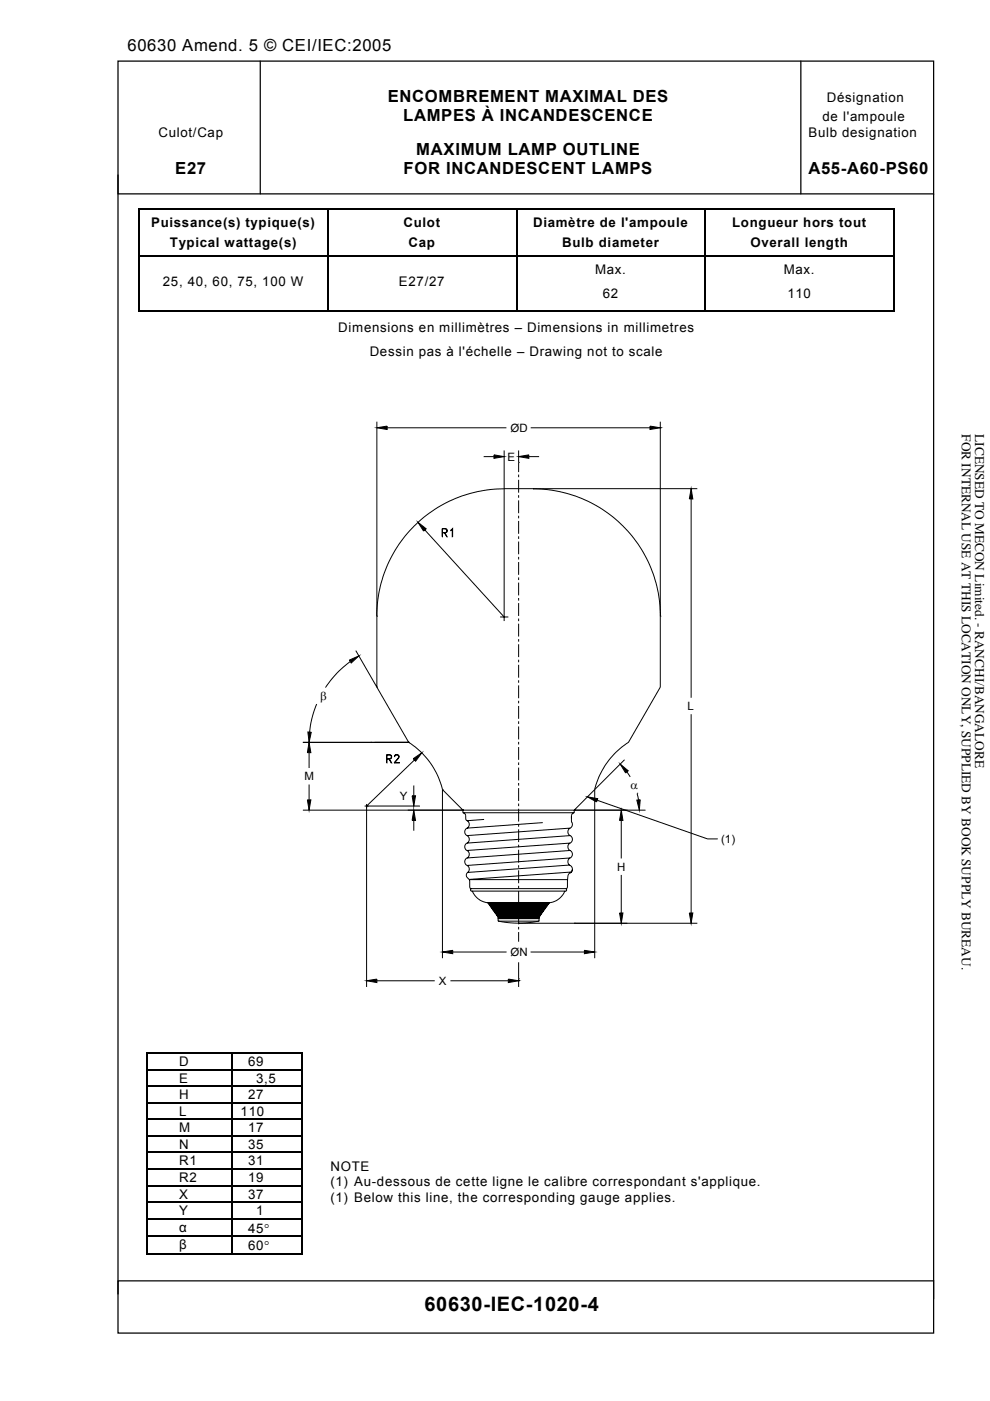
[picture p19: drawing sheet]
<svg xmlns="http://www.w3.org/2000/svg" width="210mm" height="297mm" viewBox="0 0 210 297" stroke-linecap="round" stroke-linejoin="round" font-family="sans-serif">
<defs><g id="words">
<text font-size="4.2" x="90" y="278">60630-IEC-1020-4</text>
<g font-size="3.5">
<text x="27" y="10.8">60630 Amend. 5 © CEI/IEC:2005</text>
<text x="82.2" y="21.5">ENCOMBREMENT MAXIMAL DES</text>
<text x="85.5" y="25.6">LAMPES À INCANDESCENCE</text>
<text x="88.3" y="32.9">MAXIMUM LAMP OUTLINE</text>
<text x="37.2" y="37">E27</text>
<text x="85.6" y="37">FOR INCANDESCENT LAMPS</text>
<text x="171.4" y="37">A55-A60-PS60</text>
</g>
<g font-size="2.8">
<text x="175.3" y="21.5">Désignation</text>
<text x="33.6" y="29">Culot/Cap</text>
<text x="171.4" y="29">Bulb designation</text>
<text x="174.4" y="25.6">de l'ampoule</text>
<text x="32" y="48.2">Puissance(s) typique(s)</text>
<text x="36" y="52.5">Typical wattage(s)</text>
<text x="85.6" y="48.2">Culot</text>
<text x="86.6" y="52.5">Cap</text>
<text x="113" y="48.2">Diamètre de l'ampoule</text>
<text x="119.2" y="52.5">Bulb diameter</text>
<text x="155.2" y="48.2">Longueur hors tout</text>
<text x="159.1" y="52.5">Overall length</text>
<text x="126.2" y="58.1">Max.</text>
<text x="166.2" y="58.1">Max.</text>
<text x="34.5" y="60.6">25, 40, 60, 75, 100 W</text>
<text x="84.6" y="60.6">E27/27</text>
<text x="127.8" y="63.1">62</text>
<text x="166.9" y="63.1">110</text>
<text x="71.7" y="70.5">Dimensions en millimètres – Dimensions in millimetres</text>
<text x="78.4" y="75.5">Dessin pas à l'échelle – Drawing not to scale</text>
<text x="38" y="226">D</text>
<text x="52.6" y="226">69</text>
<text x="38" y="229.6">E</text>
<text x="38" y="233.1">H</text>
<text x="52.6" y="233.1">27</text>
<text x="54.3" y="229.6">3,5</text>
<text x="38" y="236.6">L</text>
<text x="51" y="236.6">110</text>
<text x="38" y="243.6">N</text>
<text x="38" y="240.1">M</text>
<text x="52.6" y="240.1">17</text>
<text x="52.6" y="243.6">35</text>
<text x="38" y="247.1">R1</text>
<text x="38" y="250.6">R2</text>
<text x="52.6" y="247.1">31</text>
<text x="52.6" y="250.6">19</text>
<text x="70.1" y="248.3">NOTE</text>
<text x="70.1" y="251.5">(1) Au-dessous de cette ligne le calibre correspondant s'applique.</text>
<text x="38" y="254.1">X</text>
<text x="38" y="257.6">Y</text>
<text x="52.6" y="254.1">37</text>
<text x="54.3" y="257.6">1</text>
<text x="70.1" y="254.7">(1) Below this line, the corresponding gauge applies.</text>
<text x="38" y="261.1">α</text>
<text x="52.6" y="261.3">45°</text>
<text x="38" y="264.9">β</text>
<text x="52.6" y="265.1">60°</text>
</g>
<g font-size="2.8" fill="#010101">
<text x="203.9" y="92.1" transform="rotate(90 203.9 92.1)">FOR INTERNAL USE AT THIS LOCATION ONLY, SUPPLIED BY BOOK SUPPLY BUREAU.</text>
<text x="206.7" y="92.1" transform="rotate(90 206.7 92.1)">LICENSED TO MECON Limited. - RANCHI/BANGALORE</text>
</g>
<g font-size="2.6">
<text x="67.9" y="148.4">β</text>
<text x="133.7" y="167.3">α</text>
</g>
<g font-size="2.4">
<text x="108.2" y="91.5">ØD</text>
<text x="107.6" y="97.7">E</text>
<text x="145.8" y="150.6">L</text>
<text x="64.5" y="165.4">M</text>
<text x="84.8" y="169.6">Y</text>
<text x="152.9" y="178.8">(1)</text>
<text x="130.9" y="184.6">H</text>
<text x="108.3" y="202.7">ØN</text>
<text x="93" y="208.8">X</text>
</g>
</g></defs>
<path d="M25 13h173v28.1h-173zM55.2 13v28.1M169.8 13v28.1M25 37.1v237.3M198 41.1v234.3M25 271.6h173v11h-173z" fill="none" stroke="#010101" stroke-width=".26"/>
<g fill="#000">
<path d="M29.4 44.2h.2v.3h-.2zM29.4 54.2h.2v.2h-.2zM69.4 44.2h.2v.3h-.2zM69.4 54.2h.2v.2h-.2zM109.4 44.2h.2v.3h-.2zM109.4 54.2h.2v.2h-.2zM149.4 44.2h.2v.3h-.2zM149.4 54.2h.2v.2h-.2zM189.4 44.2h.3v.3h-.3zM189.4 54.2h.3v.2h-.3zM189.4 65.9h.3v.2h-.3zM31 223.2h.2v.2h-.2z"/>
<path d="M31 226.7h.2v.2h-.2zM31 230.2h.2v.3h-.2zM31 233.7h.2v.3h-.2zM31 237.2h.2v.3h-.2zM49 223.2h.3v.2h-.3zM49 226.7h.3v.2h-.3zM49 230.2h.3v.3h-.3zM49 233.7h.3v.3h-.3zM49 237.2h.3v.3h-.3zM64 223.2h.3v.2h-.3zM64 226.7h.3v.2h-.3zM64 230.2h.3v.3h-.3z"/>
<path d="M64 233.7h.3v.3h-.3zM64 237.2h.3v.3h-.3zM31 240.7h.2v.3h-.2zM31 244.2h.2v.3h-.2zM31 247.7h.2v.3h-.2zM31 251.2h.2v.3h-.2zM31 254.8h.2v.2h-.2zM31 258.3h.2v.2h-.2zM49 240.7h.3v.3h-.3zM49 244.2h.3v.3h-.3zM49 247.7h.3v.3h-.3zM49 251.2h.3v.3h-.3z"/>
<path d="M49 254.8h.3v.2h-.3zM49 258.3h.3v.2h-.3zM64 240.7h.3v.3h-.3zM64 244.2h.3v.3h-.3zM64 247.7h.3v.3h-.3zM64 251.2h.3v.3h-.3zM64 254.8h.3v.2h-.3zM64 258.3h.3v.2h-.3zM31 262h.2v.3h-.2zM49 262h.3v.3h-.3zM64 262h.3v.3h-.3zM64 265.7h.3v.3h-.3z"/>
</g>
<g fill="none" stroke="#000" stroke-width=".25">
<path d="M29.4 44.4h40M29.5 44.5v9.7M29.5 54.4v11.7M29.6 54.3h39.8M69.5 44.5v9.7M69.5 54.4v11.7M69.6 44.4h39.8M69.6 54.3h39.8M109.5 44.5v9.7M109.5 54.4v11.7M109.6 44.4h39.8M109.6 54.3h39.8"/>
<path d="M149.5 44.5v9.7M149.5 54.4v11.7M149.6 44.4h39.8M149.6 54.3h39.8M189.5 44.5v9.7M189.5 54.4v11.7M29.4 66h40M69.6 66h39.8M109.6 66h39.8M149.6 66h39.8M31 223.3h18M31.1 223.4v3.3"/>
<path d="M31.1 226.9v3.3M31.1 230.5v3.2M31.1 234v3.2M31.1 237.5v3.2M31.2 226.8h17.8M31.2 230.3h17.8M31.2 233.8h17.8M31.2 237.3h17.8M49.1 223.4v3.3M49.1 226.9v3.3M49.1 230.5v3.2M49.1 234v3.2"/>
<path d="M49.1 237.5v3.2M49.3 223.3h14.7M49.3 226.8h14.7M49.3 230.3h14.7M49.3 233.8h14.7M49.3 237.3h14.7M64.1 223.4v3.3M64.1 226.9v3.3M64.1 230.5v3.2M64.1 234v3.2M64.1 237.5v3.2M31.1 241v3.2"/>
<path d="M31.1 244.5v3.3M31.1 248v3.2M31.1 251.5v3.3M31.1 255v3.3M31.1 258.5v3.5M31.2 240.8h17.8M31.2 244.3h17.8M31.2 247.9h17.8M31.2 251.4h17.8M31.2 254.9h17.8M31.2 258.4h17.8M49.1 241v3.2"/>
<path d="M49.1 244.5v3.3M49.1 248v3.2M49.1 251.5v3.3M49.1 255v3.3M49.1 258.5v3.5M49.3 240.8h14.7M49.3 244.3h14.7M49.3 247.9h14.7M49.3 251.4h14.7M49.3 254.9h14.7M49.3 258.4h14.7M64.1 241v3.2"/>
<path d="M64.1 244.5v3.3M64.1 248v3.2M64.1 251.5v3.3M64.1 255v3.3M64.1 258.5v3.5M31 265.9h18M31.1 262.3v3.7M31.2 262.1h17.8M49.1 262.3v3.7M49.3 262.1h14.7M49.3 265.9h14.7M64.1 262.3v3.7"/>
</g>
<path d="M63.3 88.9h93.6v121.1h-93.6z" fill="#fff"/>
<g fill="none" stroke="#000" stroke-width=".21">
<path d="M79.9 90.7l2.2-.4v.8zM79.9 89.4v56.3M82.1 90.7h25.3M102.6 96.8h2.1M104.7 96.4l2.2 .4-2.2 .4zM106.9 95.5v36.2M106.9 96.8h.1M110 96.8l2.1-.4v.8zM110 98h.1M110 95.5v4.6M112.1 96.8h2.2M112.5 90.7h25.3"/>
<path d="M137.8 90.3l2.2 .4-2.2 .4zM140 89.4v56.3l-6.8 11.7a16.7 16.7 0 0 0-7.1 10M140 90.7h.1M88.6 110.7l1.8 1.4-.6 .5zM90.1 112.4l16.8 18.4M93.7 112.1h.7a.47 .47 0 0 1 .4 .4 .47 .47 0 0 1-.4 .5h-.6M93.7 112.1v1.7M93.8 112.9l.8-.1v-.6l-.8-.1-.1 1.7M94.2 113l.6 .8-.5-.8M95.6 112.4l.4-.3v1.7l-.1-1.6zM110 100.6v.6M110 101.7v2.8"/>
<path d="M110 105v.5M110 106.1v2.7M110 109.3v.6M110 110.4v2.8M110 113.7v.6M110 114.8v2.7M110 118.1v.5M110 119.2v2.7M113 103.6a27 27 0 0 1 27 27M113 103.6h.1M146.5 103.6l.4 2.2h-.7zM146.5 103.6h.1"/>
<path d="M146.5 105.8v42.1M147.8 103.6h-40.9a27 27 0 0 0-27 27M74.1 140l2-.9-1.6 1.5zM75.4 137.9l4.5 7.8M79.9 130.6h.1M106 130.8h1.8M106.9 129.9h.1M110 122.4v.6M110 123.5v2.7M110 126.8v.5M110 127.9v2.7M110 131.1v.6"/>
<path d="M110 132.2v2.8M110 135.5v.5M110 136.6v2.7M110 139.9v.5M140 130.6h.1M64.2 157.4h22.5M65.3 155.2h.7l-.5 2.2zM65.5 157.4l.4 2.2h-.7zM65.5 159.6v3.2M67.1 149.3a20.9 20.9 0 0 0-1.5 5.9M70.5 143.8h.1M74.3 140.3a21.2 21.2 0 0 0-5.3 5.5"/>
<path d="M78.6 157.4h.1M79.9 145.7l6.8 11.7a16.5 16.5 0 0 1 7.1 10M79.9 145.7h.1M86.7 157.4h.1M110 140.9v2.8M110 144.2v.6M110 145.3v2.7M110 148.6v.5M110 149.7v2.7M110 152.9v.6M110 154v2.8M110 157.3v.5"/>
<path d="M110 158.4v2.7M146.5 151.4v42.2M64.2 171.8h72.7M65.2 169.6h.7l-.4 2.2zM65.5 166.3v3.3M77.3 170.9h11.7M77.7 170.5v38.8M82 160.8h.9v-.6l-.9-.1v1.7v-1.8h.6a.46 .46 0 0 1 .5 .5 .46 .46 0 0 1-.5 .4h-.6M82.5 160.9l.5 .9-.5-.9M83.6 161.7l1.1 .1h-1.2l.8-.9a.53 .53 0 0 0 .2-.7l-.6-.1-.3 .3 .3-.4 .6 .2a.53 .53 0 0 1-.1 .7l-.8 .9M87.4 168.7h.7l-.4 2.2zM87.6 160.9l1.8-1.3-1.3 1.8z"/>
<path d="M87.7 171.8l.4 2.1h-.7zM87.7 166.5v2.2M87.7 173.9v2.2M87.9 161.1l-10.2 9.8M93.8 167.4h.1M93.8 167.4l4.3 4.4M93.8 167.4v35.8M98.1 171.8h.1M98.1 172.3l.6 .4 .1 1 .1 .2M98.1 171.8v.5M98.1 172.3h23.6M99 174a.89 .89 0 0 1 .5 .8 .89 .89 0 0 1-.5 .8"/>
<path d="M99 175.6a.89 .89 0 0 0-.5 .8 .89 .89 0 0 0 .5 .8M99 177.2a.9 .9 0 0 1 0 1.6M99 178.8a.89 .89 0 0 0-.5 .7 .89 .89 0 0 0 .5 .8M102.6 173.7l-3.7 .2M110 161.6v.6M110 162.8v2.7M110 166v.6M110 167.1v2.7M110 170.4v.5M110 171.5v2.7M110 174.7v.6M110 175.8v2.7"/>
<path d="M110 179.1v.5M115.1 174.4l-16.1 1.2M120.9 178.8a.89 .89 0 0 0-.5 .7 .89 .89 0 0 0 .5 .8M120.9 177.2a.9 .9 0 0 1 0 1.6M120.9 175.6a.89 .89 0 0 0-.5 .8 .89 .89 0 0 0 .5 .8M120.9 178.8l-21.9 1.5M120.9 177.2l-21.9 1.6M120.9 175.6l-21.9 1.6M121.2 174.3a.88 .88 0 0 1-.3 1.3M121.8 171.8h.1M121.8 171.8v.5l-.5 .3-.1 .3v1.4M124.6 169l2.1 .3-.2 .7z"/>
<path d="M126.1 167.4l-4.3 4.4M126.1 167.4v35.8M126.1 167.4h.1M126.6 169.7l23.4 8.2h2.2M131.5 162l1.7 1.4-.5 .5zM131.7 171.8l.4 2.1h-.7zM131.7 173.9v8.1M132.4 161.1l-6.3 6.3M132.9 163.7l.7 1M135 169.6h.7l-.1 2.2zM135.1 168.3l.3 1.3M135.1 168.2h.1"/>
<path d="M99 180.3a.89 .89 0 0 1 .5 .8 .89 .89 0 0 1-.5 .8M99 181.9a.9 .9 0 0 0 0 1.6M99 183.5l.3 .3 .2 .5M99.1 185a.74 .74 0 0 0 0 1.1l.4 .4M99.5 186.5l.1 1.8 .3 .1M99.5 186.5h20.8M99.5 184.3l-.4 .7M100 188.4a.34 .34 0 0 0-.2 .4 .34 .34 0 0 0 .4 .2 4 4 0 0 0 3.1 2.4M100 188.4h19.9M103.4 191.4l2.2 3M103.5 191.4l3.3 3.4M103.6 191.4l-.1 .1"/>
<path d="M103.6 191.4l3.4 3.4M103.7 191.8l3 3M103.7 191.4l-.2 .2M103.8 191.4l3.4 3.4M103.8 191.9l.6-.5 3.4 3.4M103.9 191.4l-.3 .2M103.9 191.4l3.4 3.4M104.1 192.3l2.5 2.5M104.2 191.4l-.5 .4M104.2 191.4l3.4 3.4M104.3 192.6l1.1-1.2 3.5 3.4M104.4 192.7l1.3-1.3 3.5 3.4"/>
<path d="M104.5 191.4l-.6 .6M104.5 191.4l3.4 3.4M104.6 191.4l-.7 .7M104.7 191.4l3.4 3.4M104.8 191.4l-.8 .8M104.8 191.4l3.4 3.4M104.9 193.4l1.3 1.4M105 191.4l-.9 .9M105 191.4l3.4 3.4M105.1 193.7l2.3-2.3 3.4 3.4M105.1 191.4l-1 1M105.2 191.4l3.3 3.4"/>
<path d="M105.2 193.9l2.5-2.5 3.5 3.4M105.2 194l.9 .8M105.3 191.4l-1.1 1.1M105.3 191.4l3.4 3.4M105.6 191.4l-1.3 1.2M105.6 195.3a21.5 21.5 0 0 0 8.7 0M105.6 194.8h8.7M105.6 194.5l.3 .3M105.6 191.4l3.4 3.4M105.9 191.4l-1.4 1.4M105.9 191.4l3.4 3.4M106 194.8l3.4-3.4 3.5 3.4"/>
<path d="M106 191.4l-1.5 1.5 1.9 1.9M106.1 191.4l3.4 3.4M106.2 191.4l-1.6 1.6M106.2 191.4l3.4 3.4M106.3 191.4l-1.7 1.7M106.4 191.4l3.4 3.4M106.5 191.4l-1.8 1.8M106.5 191.4l3.4 3.4M106.7 191.4l-1.9 1.9M106.7 191.4l3.4 3.4M106.8 191.4l-2 2M106.8 191.4l3.4 3.4"/>
<path d="M107 194.8l3.3-3.4 3.5 3.4M107 191.4l-2.1 2M107 191.4l3.4 3.4M107.1 191.4l-2.1 2.1M107.2 191.4l3.4 3.4M107.3 194.8l3.4-3.4 3.4 3.4M107.3 191.4l-2.3 2.2M107.3 191.4l3.4 3.4M107.6 191.4l-2.4 2.4M107.6 191.4l3.4 3.4M107.9 191.4l-2.6 2.6M107.9 191.4l3.4 3.4"/>
<path d="M108 191.4l-2.7 2.7M108.1 191.4l3.4 3.4M108.2 191.4l-2.8 2.8M108.2 191.4l3.4 3.4M108.4 191.4l-2.9 2.9M108.4 191.4l3.4 3.4M108.5 191.4l-3 3M108.5 191.4l3.4 3.4M108.6 191.4l-3 3M108.7 191.4l3.4 3.4M109 191.4l-3.4 3.4M109 191.4l3.4 3.4"/>
<path d="M109.3 191.4l-3.4 3.4M109.3 191.4l3.4 3.4M109.6 191.4l-3.4 3.4M109.6 191.4l3.4 3.4M109.7 191.4l-3.4 3.4M109.8 191.4l3.4 3.4M109.9 191.4l-3.4 3.4M109.9 191.4l3.4 3.4M110 195.7h.1M110 195.7h37.8M110 180.2v2.7M110 183.5v.5"/>
<path d="M110 184.5v2.8M110 187.8v.5M110 188.9v2.7M110 192.2v.5M110 193.3v2.7M110 196.5v.6M110 197.6v2.1M110 191.4l-3.4 3.4M110.1 191.4l3.4 3.4M110.2 191.4l-3.4 3.4M110.2 191.4l3.4 3.4M110.5 191.4l-3.4 3.4"/>
<path d="M110.5 191.4l3.4 3.4M110.8 191.4l-3.4 3.4-3.3-3.4-.4 .3M110.8 191.4l3.4 3.4M111 191.4l-3.4 3.4M111 191.4l3.3 3.3-.1 .1M111.1 191.4l-3.4 3.4M111.2 191.4l3.1 3.1M111.3 191.4l-3.4 3.4M111.3 191.4l3 3M111.4 191.4l-3.4 3.4M111.5 191.4l2.9 2.9M111.6 191.4l-3.4 3.4"/>
<path d="M111.6 191.4l2.8 2.8M111.7 191.4l-3.4 3.4M111.8 191.4l2.7 2.8-.6 .6M111.9 191.4l-3.4 3.4M111.9 191.4l2.7 2.7M112.2 191.4l-3.4 3.4M112.2 194.8l-3.4-3.4-3.2 3.2 .1 .2 3.4-3.4 3.4 3.4M112.2 191.4l2.5 2.5M112.5 191.4l-3.4 3.4M112.5 191.4l2.4 2.3M112.6 191.4l-3.3 3.4M112.7 191.4l2.2 2.2"/>
<path d="M112.8 191.4l-3.4 3.4M112.8 191.4l2.2 2.1M113 191.4l-3.4 3.4M113 191.4l2 2M113.1 191.4l-3.4 3.4M113.2 191.4l1.9 1.9M113.3 191.4l-3.4 3.4M113.3 191.4l1.9 1.8M113.4 191.4l-3.4 3.4M113.5 191.4l1.7 1.7M113.6 191.4l-3.4 3.4M113.6 191.4l1.7 1.7"/>
<path d="M114.2 191.4l-3.4 3.4M114.2 191.4l1.3 1.3M114.3 194.5l-.3 .3M114.3 191.4l-3.3 3.4M114.4 191.4l1.2 1.2M114.5 191.4l-3.4 3.4M114.5 191.4l1.2 1.1-2.3 2.3M114.6 194l-2.6-2.6-3.4 3.4M114.7 191.4l-3.4 3.4M114.7 191.4l1 1M114.8 193.8l-2.4-2.4-3.5 3.4M114.8 191.4l-3.4 3.4"/>
<path d="M114.9 191.4l.9 .9M114.9 193.6l-1.2 1.2M115 191.4l-3.4 3.4M115 191.4l.9 .9M115.1 191.4l-3.4 3.4M115.2 191.4l.7 .8M115.3 191.4l-3.4 3.4M115.3 193.1l-1.7 1.7M115.3 191.4l.7 .7M115.4 193l-1.7-1.6-3.4 3.4M115.4 192.9l-1.5-1.5-3.4 3.4M115.5 192.8l-1.5-1.4-3.4 3.4"/>
<path d="M115.6 191.4l-3.4 3.4M115.6 191.4l.5 .5M115.9 191.4l-3.4 3.4M115.9 191.4l.3 .3M116 191.4l-3.4 3.4M116 192l-2.7 2.8M116.1 192l-.7-.6-3.4 3.4M116.1 191.4l.2 .2M116.2 191.8l-.5-.4-3.4 3.4M116.2 191.4l-3.4 3.4M116.2 191.4l.2 .1M116.4 191.4l-3.4 3.4"/>
<path d="M116.4 191.4l-3.3 3.4M116.5 191.4l-2.2 3v.9h-8.7v-.9M119.9 188.9a4.7 4.7 0 0 1-3.3 2.5h-13.3M120 188.4a.28 .28 0 0 1 .1 .3 .28 .28 0 0 1-.1 .2h-20M120.8 183.4l-21.7 1.6M120.9 185.1l-.5 .5-.1 2.5-.3 .3M120.9 181.9a.95 .95 0 0 0-.5 1 .95 .95 0 0 0 .7 .8 .89 .89 0 0 1-.2 1.4l.3-.3 .2-.5M120.9 180.3a.89 .89 0 0 1 .5 .8 .89 .89 0 0 1-.5 .8M120.9 180.3l-21.9 1.6M120.9 181.9l-21.9 1.6M121.1 184.9l-21.6 1.6M121.8 195.7h.1"/>
<path d="M131.4 193.6h.7l-.4 2.1zM131.7 185.5v8.1M146.2 193.6h.7l-.4 2.1zM77.7 207.9l2.2-.3v.7zM79.9 207.9h12.3M93.8 201.8l2.2-.3v.7zM95.5 207.9h12.3M96 201.8h11.4M107.8 207.6l2.2 .3-2.2 .4zM110 207.5h.1M110 207.9h.1M110 204v5.3"/>
<path d="M112.5 201.8h11.4M123.9 201.5l2.2 .3-2.2 .4zM126.1 201.8h.1"/>
</g>
<g fill="#000">
<path d="M79.9 90.7l2.2-.4v.8zM104.7 96.4l2.2 .4-2.2 .4zM110 96.8l2.1-.4v.8zM137.8 90.3l2.2 .4-2.2 .4zM88.6 110.7l1.8 1.4-.6 .5zM146.5 103.6l.4 2.2h-.7zM74.1 140l2-.9-1.6 1.5zM65.5 157.4l.4 2.2h-.7zM65.3 155.2h.7l-.5 2.2zM65.2 169.6h.7l-.4 2.2zM87.7 171.8l.4 2.1h-.7zM87.4 168.7h.7l-.4 2.2z"/>
<path d="M87.6 160.9l1.8-1.3-1.3 1.8zM124.6 169l2.1 .3-.2 .7zM131.7 171.8l.4 2.1h-.7zM131.5 162l1.7 1.4-.5 .5zM135 169.6h.7l-.1 2.2zM131.4 193.6h.7l-.4 2.1zM146.2 193.6h.7l-.4 2.1zM77.7 207.9l2.2-.3v.7zM93.8 201.8l2.2-.3v.7zM107.8 207.6l2.2 .3-2.2 .4zM123.9 201.5l2.2 .3-2.2 .4z"/>
</g>
<use href="#words"/>
</svg>
